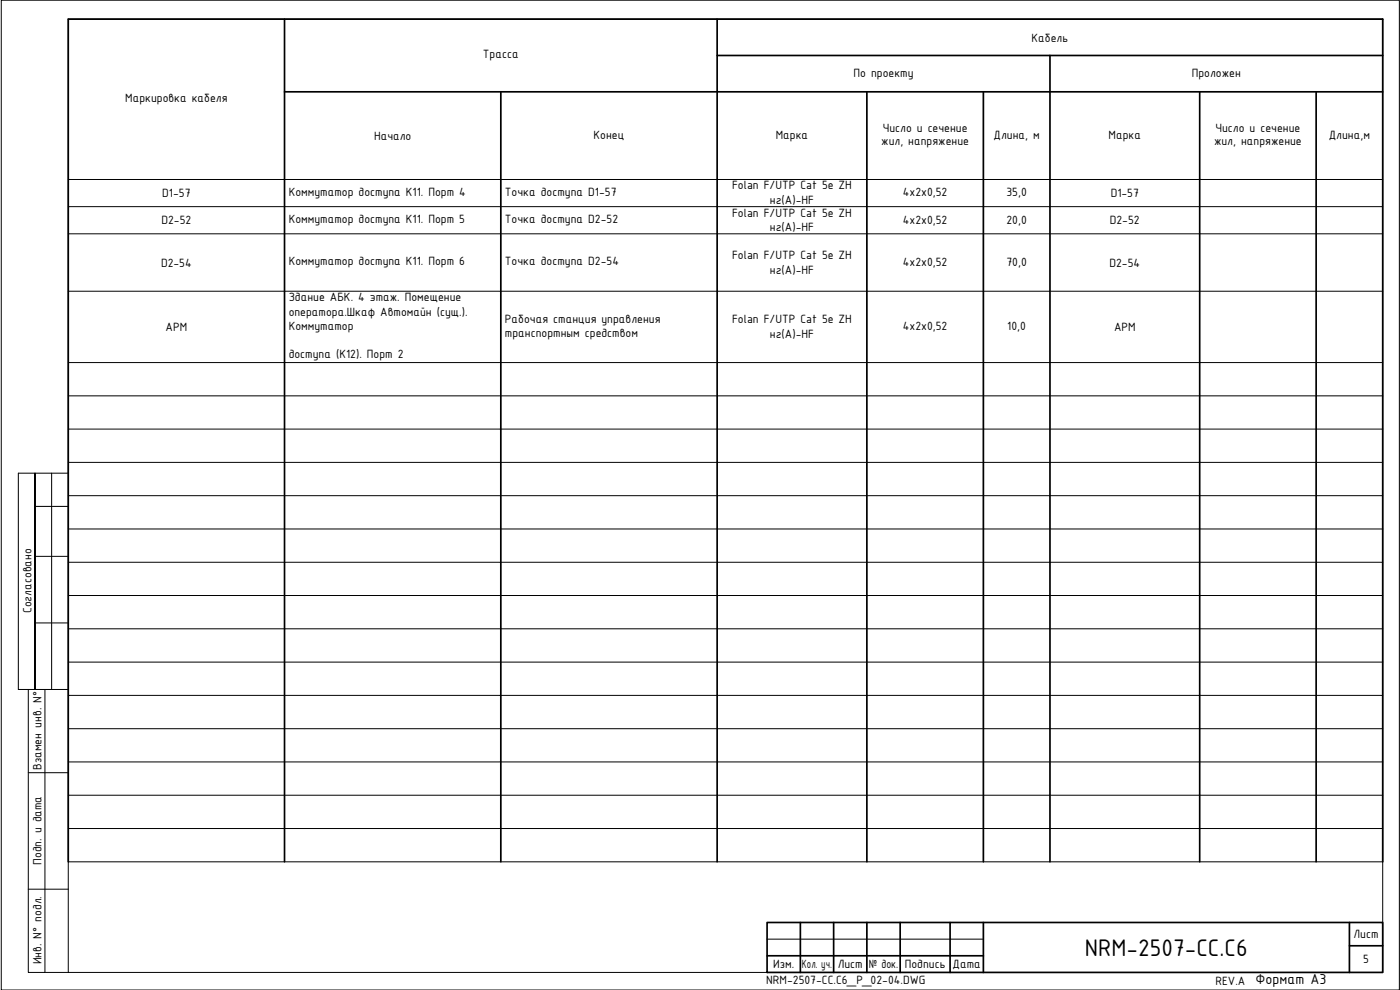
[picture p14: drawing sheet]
<svg xmlns="http://www.w3.org/2000/svg" width="420mm" height="297mm" viewBox="0 0 420 297" stroke-linecap="round" stroke-linejoin="round" font-family="sans-serif">
<defs><g id="words">
<text font-size="7.7" x="325.6" y="286.8">NRM-2507-CC.C6</text>
<text font-size="4.6" x="376.8" y="295.3">Формат А3</text>
<g font-size="3.9">
<text x="144.9" y="17.5">Трасса</text>
<text x="309.6" y="12.5">Кабель</text>
<text x="256.2" y="23">По проекту</text>
<text x="357.7" y="23">Проложен</text>
<text x="37.6" y="30.7">Маркировка кабеля</text>
<text x="112.2" y="42">Начало</text>
<text x="178.2" y="41.8">Конец</text>
<text x="232.8" y="41.6">Марка</text>
<text x="264.9" y="39.5">Число и сечение</text>
<text x="298.2" y="41.7">Длина, м</text>
<text x="332.7" y="41.6">Марка</text>
<text x="364.8" y="39.5">Число и сечение</text>
<text x="398.8" y="41.7">Длина,м</text>
<text x="264.5" y="43.7">жил, напряжение</text>
<text x="364.3" y="43.7">жил, напряжение</text>
<text x="48.7" y="59.2">D1-57</text>
<text x="86.6" y="58.8">Коммутатор доступа К11. Порт 4</text>
<text x="151.6" y="58.8">Точка доступа D1-57</text>
<text x="219.7" y="56.8">Folan F/UTP Cat 5e ZH</text>
<text x="271" y="58.9">4х2х0,52</text>
<text x="302" y="58.9">35,0</text>
<text x="333.3" y="59.2">D1-57</text>
<text x="219.7" y="65">Folan F/UTP Cat 5e ZH</text>
<text x="231.1" y="61.3">нг(А)-HF</text>
<text x="48.5" y="67.3">D2-52</text>
<text x="86.6" y="67">Коммутатор доступа К11. Порт 5</text>
<text x="151.6" y="67">Точка доступа D2-52</text>
<text x="231.1" y="69.4">нг(А)-HF</text>
<text x="271" y="67.1">4х2х0,52</text>
<text x="302" y="67.1">20,0</text>
<text x="333.1" y="67.3">D2-52</text>
<text x="219.7" y="77.7">Folan F/UTP Cat 5e ZH</text>
<text x="48.3" y="80">D2-54</text>
<text x="86.6" y="79.7">Коммутатор доступа К11. Порт 6</text>
<text x="151.6" y="79.7">Точка доступа D2-54</text>
<text x="231.1" y="82.1">нг(А)-HF</text>
<text x="271" y="79.8">4х2х0,52</text>
<text x="302" y="79.8">70,0</text>
<text x="333" y="80">D2-54</text>
<text x="86.6" y="90.4">Здание АБК. 4 этаж. Помещение</text>
<text x="86.6" y="94.8">оператора.Шкаф Автомайн (сущ.).</text>
<text x="49.7" y="99.3">АРМ</text>
<text x="86.6" y="99">Коммутатор</text>
<text x="151.6" y="96.9">Рабочая станция управления</text>
<text x="151.6" y="101">транспортным средством</text>
<text x="219.7" y="97">Folan F/UTP Cat 5e ZH</text>
<text x="231.1" y="101.4">нг(А)-HF</text>
<text x="271" y="99.1">4х2х0,52</text>
<text x="302.3" y="99.1">10,0</text>
<text x="334.3" y="99.3">АРМ</text>
<text x="86.6" y="107.5">доступа (K12). Порт 2</text>
<text x="9.5" y="184" transform="rotate(-90 9.5 184)">Согласовано</text>
<text x="12.5" y="231" transform="rotate(-90 12.5 231)">Взамен инв. N°</text>
<text x="12.5" y="259.5" transform="rotate(-90 12.5 259.5)">Подп. и дата</text>
<text x="406.2" y="281.5">Лист</text>
<text x="12.5" y="289.4" transform="rotate(-90 12.5 289.4)">Инв. N° подл.</text>
<text x="232" y="290.5">Изм.</text>
<text x="240.7" y="290.5">Кол. уч.</text>
<text x="251.4" y="290.5">Лист</text>
<text x="260.7" y="290.5">№ док.</text>
<text x="271.5" y="290.5">Подпись</text>
<text x="285.9" y="290.5">Дата</text>
<text x="409.1" y="289">5</text>
<text x="230" y="295.1">NRM-2507-CC.С6_Р_02-04.DWG</text>
<text x="364.8" y="295.5">REV.А</text>
</g>
</g></defs>
<path d="M85.4 5.7v252.9M215.2 5.7v252.9M215.2 16.6h199.8M315.1 16.6v242M85.4 27.5h329.6M150.3 27.5v231.1M260.2 27.5v231.1M295.1 27.5v231.1M360 27.5v231.1M395 27.5v231.1M20.5 258.6v-252.9h394.5v252.9" fill="none" stroke="#000" stroke-width=".51"/>
<g fill="none" stroke="#000" stroke-width=".3">
<path d="M20.5 53.9h394.5M20.5 62h394.5M20.5 70.2h394.5M20.5 87.4h394.5M20.5 108.8h394.5M20.5 118.8h394.5M20.5 128.7h394.5M20.5 138.7h394.5M20.5 148.7h394.5M20.5 158.7h394.5M20.5 168.7h394.5M20.5 178.7h394.5"/>
<path d="M20.5 188.7h394.5M20.5 198.7h394.5M20.5 208.6h394.5M20.5 218.6h394.5M20.5 228.6h394.5M20.5 238.6h394.5M20.5 248.6h394.5M20.5 258.6h394.5"/>
</g>
<!-- layer: 0 -->
<path d="M230.2 276.8h184.8v15h-184.8zM240.2 276.8v15M250.2 276.8v15M260.2 276.8v15M270.2 276.8v15M285.1 276.8v15M295.1 276.8v15M405 276.8v15M230.2 286.8h64.9M405 283.8h10" fill="none" stroke="#000" stroke-width=".51"/>
<!-- layer: Constr-Text -->
<path d="M230.2 281.8h64.9" fill="none" stroke="#000" stroke-width=".3"/>
<!-- layer: 0 -->
<path d="M.4 .1h419.6v296.9h-419.6zM20.5 5.7h394.5v286.1h-394.5zM10.5 151.9h10M15.5 142v64.9M20.5 142h-15v64.9h15M10.5 166.9h10M10.5 186.9h10M8.5 206.9v84.9h12M10.5 206.9v-64.9v64.9M13.5 206.9v84.9M8.5 231.8h12M8.5 266.8h12" fill="none" stroke="#000" stroke-width=".3"/>
<use href="#words"/>
</svg>
